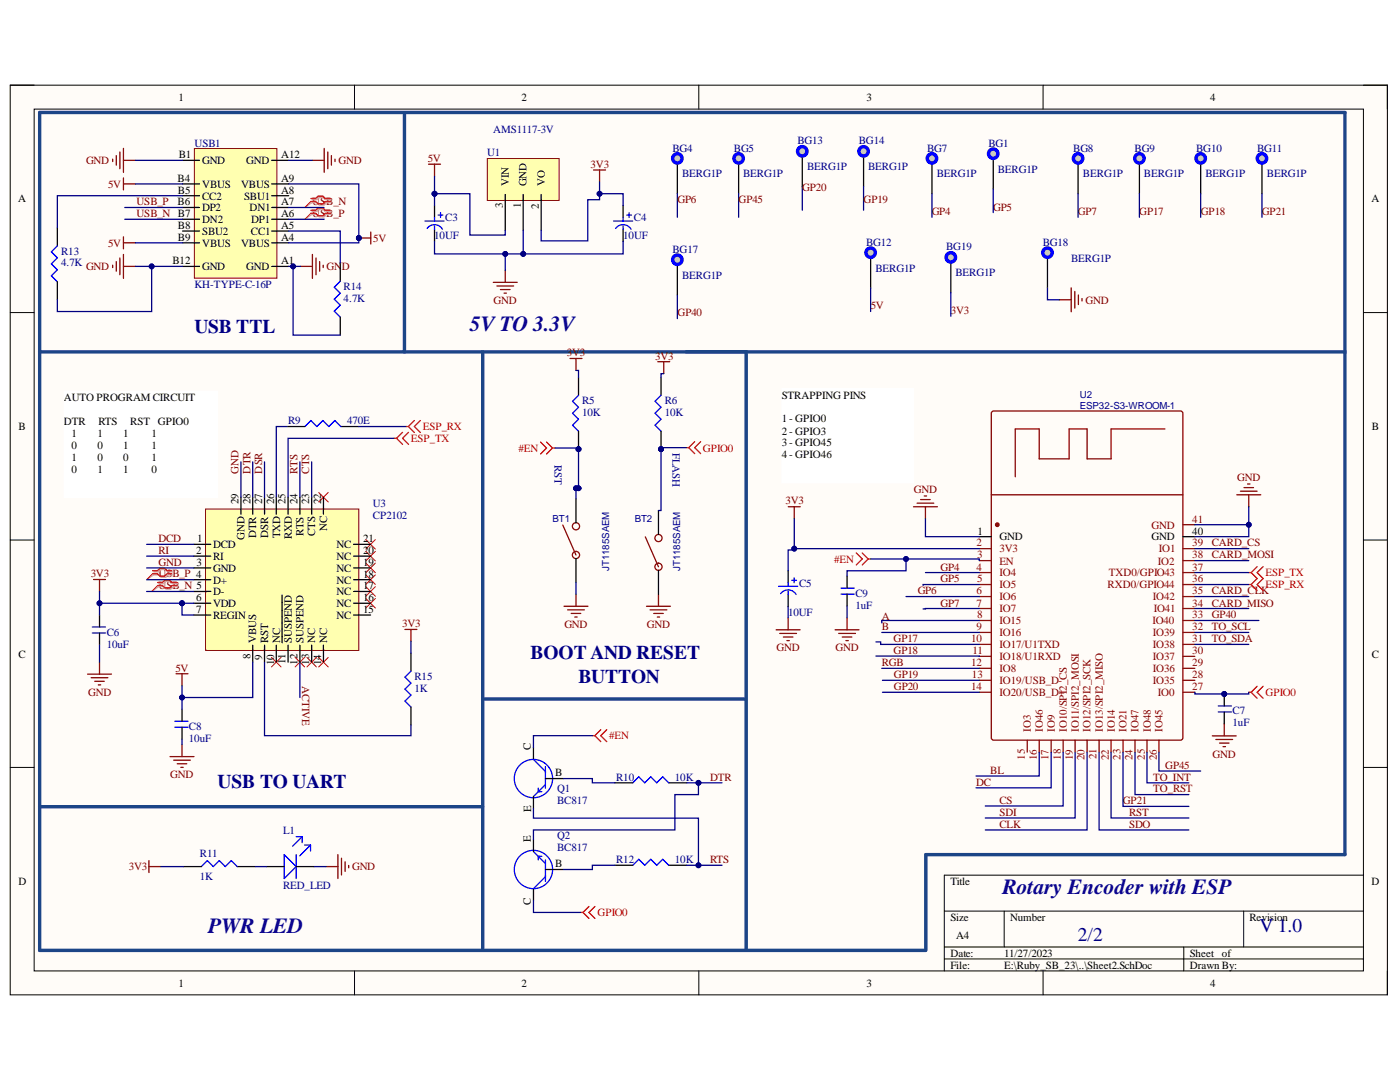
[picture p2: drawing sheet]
<svg xmlns="http://www.w3.org/2000/svg" width="279mm" height="216mm" viewBox="0 0 279 216" stroke-linecap="round" stroke-linejoin="round" font-family="sans-serif">
<defs><g id="words">
<g font-size="4.3" fill="#0c0087">
<text x="93.8" y="66">5V TO 3.3V</text>
<text x="200.1" y="178.3">RotaryEncoder with ESP</text>
<text x="41.5" y="186.1">PWR LED</text>
</g>
<g font-size="3.9" fill="#000080">
<text x="38.8" y="66.4">USB TTL</text>
<text x="105.9" y="131.5">BOOT AND RESET</text>
<text x="115.4" y="136.3">BUTTON</text>
<text x="43.4" y="157.2">USB TO UART</text>
<text x="251.4" y="185.9">V 1.0</text>
<text x="215.1" y="187.8">2/2</text>
</g>
<g font-size="2.2">
<text x="35.6" y="20.1">1</text>
<text x="104.1" y="20.1">2</text>
<text x="172.9" y="20.1">3</text>
<text x="241.5" y="20.1">4</text>
<text x="35.7" y="31.5">B1</text>
<text x="40.3" y="32.8">GND</text>
<text x="49.1" y="32.8">GND</text>
<text x="56.1" y="31.5">A12</text>
<text x="3.6" y="40.4">A</text>
<text x="35.4" y="36.3">B4</text>
<text x="35.4" y="41">B6</text>
<text x="35.5" y="38.6">B5</text>
<text x="40.3" y="37.4">VBUS</text>
<text x="40.3" y="39.8">CC2</text>
<text x="48.1" y="37.4">VBUS</text>
<text x="48.7" y="39.8">SBU1</text>
<text x="56.1" y="41">A7</text>
<text x="56.1" y="38.6">A8</text>
<text x="56.1" y="36.3">A9</text>
<text x="100.4" y="41.6" transform="rotate(-90 100.4 41.6)">3</text>
<text x="101.6" y="37.1" transform="rotate(-90 101.6 37.1)">VIN</text>
<text x="103.9" y="41.5" transform="rotate(-90 103.9 41.5)">1</text>
<text x="105.1" y="37.1" transform="rotate(-90 105.1 37.1)">GND</text>
<text x="107.6" y="41.7" transform="rotate(-90 107.6 41.7)">2</text>
<text x="108.7" y="37.1" transform="rotate(-90 108.7 37.1)">VO</text>
<text x="273.7" y="40.4">A</text>
<text x="35.5" y="45.6">B8</text>
<text x="40.3" y="42.2">DP2</text>
<text x="40.3" y="44.5">DN2</text>
<text x="40.3" y="46.8">SBU2</text>
<text x="49.8" y="42.2">DN1</text>
<text x="50.1" y="46.8">CC1</text>
<text x="50.1" y="44.5">DP1</text>
<text x="56.1" y="45.6">A5</text>
<text x="56.1" y="43.4">A6</text>
<text x="34.4" y="52.7">B12</text>
<text x="35.5" y="48">B9</text>
<text x="40.3" y="49.2">VBUS</text>
<text x="40.3" y="53.9">GND</text>
<text x="48.1" y="49.2">VBUS</text>
<text x="49.1" y="53.9">GND</text>
<text x="56.1" y="52.7">A1</text>
<text x="56.1" y="48">A4</text>
<text x="12.8" y="80">AUTO PROGRAM CIRCUIT</text>
<text x="156" y="79.5">STRAPPING PINS</text>
<text x="3.7" y="85.8">B</text>
<text x="12.8" y="84.8">DTR</text>
<text x="14.3" y="87.2">1</text>
<text x="14.3" y="89.6">0</text>
<text x="19.4" y="87.2">1</text>
<text x="19.4" y="89.6">0</text>
<text x="19.7" y="84.8">RTS</text>
<text x="24.6" y="87.2">1</text>
<text x="24.6" y="89.6">1</text>
<text x="26" y="84.8">RST GPIO0</text>
<text x="30.2" y="87.2">1</text>
<text x="30.2" y="89.6">1</text>
<text x="156" y="84.3">1 - GPIO0</text>
<text x="156" y="86.7">2 - GPIO3</text>
<text x="156" y="89.1">3 - GPIO45</text>
<text x="273.8" y="85.8">B</text>
<text x="14.3" y="92">1</text>
<text x="14.3" y="94.3">0</text>
<text x="19.4" y="92">0</text>
<text x="19.4" y="94.3">1</text>
<text x="24.6" y="92">0</text>
<text x="24.6" y="94.3">1</text>
<text x="30.2" y="92">1</text>
<text x="30.2" y="94.3">0</text>
<text x="156" y="91.4">4 - GPIO46</text>
<text x="47.6" y="100.7" transform="rotate(-90 47.6 100.7)">29</text>
<text x="50" y="100.7" transform="rotate(-90 50 100.7)">28</text>
<text x="52.3" y="100.7" transform="rotate(-90 52.3 100.7)">27</text>
<text x="54.7" y="100.7" transform="rotate(-90 54.7 100.7)">26</text>
<text x="57" y="100.7" transform="rotate(-90 57 100.7)">25</text>
<text x="59.4" y="100.7" transform="rotate(-90 59.4 100.7)">24</text>
<text x="61.7" y="100.7" transform="rotate(-90 61.7 100.7)">23</text>
<text x="64.1" y="100.7" transform="rotate(-90 64.1 100.7)">22</text>
<text x="48.8" y="107.7" transform="rotate(-90 48.8 107.7)">GND</text>
<text x="51.2" y="107.4" transform="rotate(-90 51.2 107.4)">DTR</text>
<text x="53.5" y="107.3" transform="rotate(-90 53.5 107.3)">DSR</text>
<text x="55.9" y="107.4" transform="rotate(-90 55.9 107.4)">TXD</text>
<text x="58.3" y="107.6" transform="rotate(-90 58.3 107.6)">RXD</text>
<text x="60.5" y="106.9" transform="rotate(-90 60.5 106.9)">RTS</text>
<text x="62.9" y="106.9" transform="rotate(-90 62.9 106.9)">CTS</text>
<text x="65.3" y="106" transform="rotate(-90 65.3 106)">NC</text>
<text x="195.1" y="106.7">1</text>
<text x="199.5" y="107.8">GND</text>
<text x="229.8" y="107.8">GND</text>
<text x="237.9" y="106.7">40</text>
<text x="39.1" y="110.5">2</text>
<text x="39.2" y="112.9">3</text>
<text x="39.3" y="108.2">1</text>
<text x="42.5" y="109.4">DCD</text>
<text x="42.5" y="111.7">RI</text>
<text x="67.1" y="111.7">NC</text>
<text x="67.1" y="109.4">NC</text>
<text x="72.5" y="112.9">19</text>
<text x="72.5" y="110.5">20</text>
<text x="72.5" y="108.2">21</text>
<text x="39.1" y="119.9">6</text>
<text x="42.5" y="114.1">GND</text>
<text x="42.5" y="116.5">D+</text>
<text x="42.5" y="118.8">D-</text>
<text x="67.1" y="118.8">NC</text>
<text x="67.1" y="116.5">NC</text>
<text x="67.1" y="114.1">NC</text>
<text x="72.5" y="119.9">16</text>
<text x="72.5" y="117.6">17</text>
<text x="72.5" y="115.3">18</text>
<text x="39.1" y="122.3">7</text>
<text x="42.5" y="121.1">VDD</text>
<text x="42.5" y="123.5">REGIN</text>
<text x="67.1" y="123.5">NC</text>
<text x="67.1" y="121.1">NC</text>
<text x="72.5" y="122.3">15</text>
<text x="3.7" y="131.2">C</text>
<text x="50" y="131.6" transform="rotate(-90 50 131.6)">8</text>
<text x="51.2" y="128.3" transform="rotate(-90 51.2 128.3)">VBUS</text>
<text x="52.3" y="131.7" transform="rotate(-90 52.3 131.7)">9</text>
<text x="53.5" y="128.3" transform="rotate(-90 53.5 128.3)">RST</text>
<text x="55.9" y="128.3" transform="rotate(-90 55.9 128.3)">NC</text>
<text x="58.3" y="128.3" transform="rotate(-90 58.3 128.3)">SUSPEND</text>
<text x="60.5" y="128.3" transform="rotate(-90 60.5 128.3)">SUSPEND</text>
<text x="62.9" y="128.3" transform="rotate(-90 62.9 128.3)">NC</text>
<text x="65.3" y="128.3" transform="rotate(-90 65.3 128.3)">NC</text>
<text x="273.8" y="131.2">C</text>
<text x="54.7" y="132.8" transform="rotate(-90 54.7 132.8)">10</text>
<text x="57" y="132.5" transform="rotate(-90 57 132.5)">11</text>
<text x="59.4" y="132.7" transform="rotate(-90 59.4 132.7)">12</text>
<text x="61.7" y="132.6" transform="rotate(-90 61.7 132.6)">13</text>
<text x="64.1" y="132.8" transform="rotate(-90 64.1 132.8)">14</text>
<text x="105.9" y="149.6" transform="rotate(-90 105.9 149.6)">C</text>
<text x="110.8" y="154.9">B</text>
<text x="106" y="162.1" transform="rotate(-90 106 162.1)">E</text>
<text x="105.9" y="168" transform="rotate(-90 105.9 168)">E</text>
<text x="110.8" y="173.1">B</text>
<text x="3.7" y="176.6">D</text>
<text x="189.7" y="176.6">Title</text>
<text x="273.7" y="176.6">D</text>
<text x="105.9" y="180.6" transform="rotate(-90 105.9 180.6)">C</text>
<text x="189.7" y="183.7">Size</text>
<text x="201.6" y="183.7">Number</text>
<text x="249.4" y="183.7">Revision</text>
<text x="189.7" y="190.9">Date:</text>
<text x="190.8" y="187.4">A4</text>
<text x="200.4" y="190.9">11/27/2023</text>
<text x="237.4" y="190.9">Sheet of</text>
<text x="35.6" y="196.9">1</text>
<text x="104.1" y="196.9">2</text>
<text x="172.9" y="196.9">3</text>
<text x="189.7" y="193.3">File:</text>
<text x="200.4" y="193.3">E:\Ruby_SB_23\..\Sheet2.SchDoc</text>
<text x="237.4" y="193.3">Drawn By:</text>
<text x="241.5" y="196.9">4</text>
</g>
<g font-size="2.2" fill="#000080">
<text x="38.8" y="29.2">USB1</text>
<text x="98.4" y="26.6">AMS1117-3V</text>
<text x="159.1" y="28.8">BG13</text>
<text x="171.4" y="28.8">BG14</text>
<text x="197.3" y="29.2">BG1</text>
<text x="97.2" y="31.2">U1</text>
<text x="134.2" y="30.3">BG4</text>
<text x="136.1" y="35.4">BERG1P</text>
<text x="146.5" y="30.3">BG5</text>
<text x="148.3" y="35.4">BERG1P</text>
<text x="161.1" y="34">BERG1P</text>
<text x="173.3" y="34">BERG1P</text>
<text x="185" y="30.3">BG7</text>
<text x="187" y="35.4">BERG1P</text>
<text x="199.1" y="34.5">BERG1P</text>
<text x="214.2" y="30.3">BG8</text>
<text x="216.1" y="35.4">BERG1P</text>
<text x="226.4" y="30.3">BG9</text>
<text x="228.3" y="35.4">BERG1P</text>
<text x="238.7" y="30.3">BG10</text>
<text x="240.6" y="35.4">BERG1P</text>
<text x="250.9" y="30.3">BG11</text>
<text x="252.8" y="35.4">BERG1P</text>
<text x="86.7" y="47.8">10UF</text>
<text x="88.9" y="44.1">C3</text>
<text x="124.4" y="47.8">10UF</text>
<text x="126.5" y="44.1">C4</text>
<text x="12.2" y="50.8">R13</text>
<text x="12.2" y="53.2">4.7K</text>
<text x="134.2" y="50.5">BG17</text>
<text x="172.8" y="49">BG12</text>
<text x="188.8" y="50">BG19</text>
<text x="208.1" y="49">BG18</text>
<text x="213.8" y="52.3">BERG1P</text>
<text x="38.8" y="57.5">KH-TYPE-C-16P</text>
<text x="68.6" y="57.8">R14</text>
<text x="136.1" y="55.6">BERG1P</text>
<text x="174.7" y="54.2">BERG1P</text>
<text x="190.7" y="55.1">BERG1P</text>
<text x="68.6" y="60.3">4.7K</text>
<text x="116.2" y="80.6">R5</text>
<text x="116.2" y="83">10K</text>
<text x="132.7" y="80.6">R6</text>
<text x="132.7" y="83">10K</text>
<text x="57.5" y="84.7">R9</text>
<text x="69.3" y="84.7">470E</text>
<text x="110.7" y="92.7" transform="rotate(90 110.7 92.7)">RST</text>
<text x="134.2" y="90.3" transform="rotate(90 134.2 90.3)">FLASH</text>
<text x="74.4" y="101.2">U3</text>
<text x="74.4" y="103.5">CP2102</text>
<text x="159.5" y="117">C5</text>
<text x="170.7" y="119.1">C9</text>
<text x="157.3" y="122.9">10UF</text>
<text x="170.7" y="121.4">1uF</text>
<text x="21.3" y="126.9">C6</text>
<text x="21.3" y="129.2">10uF</text>
<text x="82.7" y="135.6">R15</text>
<text x="82.7" y="138">1K</text>
<text x="246" y="142.6">C7</text>
<text x="37.7" y="145.6">C8</text>
<text x="37.7" y="148.1">10uF</text>
<text x="246" y="144.9">1uF</text>
<text x="122.9" y="155.8">R10</text>
<text x="134.7" y="155.8">10K</text>
<text x="111.2" y="158.1">Q1</text>
<text x="111.2" y="160.5">BC817</text>
<text x="56.5" y="166.3">L1</text>
<text x="111.2" y="167.5">Q2</text>
<text x="39.9" y="171">R11</text>
<text x="111.2" y="169.9">BC817</text>
<text x="122.9" y="172.2">R12</text>
<text x="134.7" y="172.2">10K</text>
<text x="39.9" y="175.6">1K</text>
<text x="56.5" y="177.5">RED_LED</text>
</g>
<g font-size="2.2" fill="#800000">
<text x="17.2" y="32.8">GND</text>
<text x="67.6" y="32.8">GND</text>
<text x="85.4" y="32.3">5V</text>
<text x="117.9" y="33.5">3V3</text>
<text x="21.6" y="37.4">5V</text>
<text x="27.2" y="40.9">USB_P</text>
<text x="62.3" y="41">USB_N</text>
<text x="135.2" y="40.6">GP6</text>
<text x="147.4" y="40.6">GP45</text>
<text x="160.1" y="38.2">GP20</text>
<text x="172.3" y="40.6">GP19</text>
<text x="27.2" y="43.4">USB_N B7</text>
<text x="62.3" y="43.4">USB_P</text>
<text x="185.9" y="42.9">GP4</text>
<text x="198.2" y="42">GP5</text>
<text x="215.1" y="42.9">GP7</text>
<text x="227.4" y="42.9">GP17</text>
<text x="239.6" y="42.9">GP18</text>
<text x="251.8" y="42.9">GP21</text>
<text x="17.2" y="53.9">GND</text>
<text x="21.6" y="49.2">5V</text>
<text x="65.2" y="53.9">GN</text>
<text x="68.2" y="53.9">D</text>
<text x="74.5" y="48.3">5V</text>
<text x="98.5" y="60.7">GND</text>
<text x="135.2" y="63.1">GP40</text>
<text x="173.8" y="61.7">5V</text>
<text x="189.7" y="62.7">3V3</text>
<text x="216.6" y="60.6">GND</text>
<text x="113.1" y="71.1">3V3</text>
<text x="130.7" y="71.8">3V3</text>
<text x="47.6" y="94.5" transform="rotate(-90 47.6 94.5)">GND</text>
<text x="50" y="94.5" transform="rotate(-90 50 94.5)">DTR</text>
<text x="52.3" y="94.5" transform="rotate(-90 52.3 94.5)">DSR</text>
<text x="59.4" y="94.5" transform="rotate(-90 59.4 94.5)">RTS</text>
<text x="61.7" y="94.5" transform="rotate(-90 61.7 94.5)">CTS</text>
<text x="246.9" y="95.9">GND</text>
<text x="156.8" y="100.7">3V3</text>
<text x="182.4" y="98.3">GND</text>
<text x="31.6" y="108.2">DCD</text>
<text x="31.6" y="110.5">RI</text>
<text x="31.6" y="112.9">GND</text>
<text x="187.7" y="113.8">GP4</text>
<text x="241.8" y="109">CARD_CS</text>
<text x="241.8" y="111.4">CARD_MOSI</text>
<text x="18.1" y="115.2">3V3</text>
<text x="31.6" y="117.6">USB_N 5</text>
<text x="31.6" y="115.2">USB_P 4</text>
<text x="183.1" y="118.6">GP6</text>
<text x="187.7" y="116.2">GP5</text>
<text x="241.8" y="118.6">CARD_CLK</text>
<text x="80.2" y="125.2">3V3</text>
<text x="112.6" y="125.3">GND</text>
<text x="129.1" y="125.3">GND</text>
<text x="176" y="123.8">A</text>
<text x="176" y="125.8">B</text>
<text x="187.7" y="121">GP7</text>
<text x="241.8" y="121">CARD_MISO</text>
<text x="241.8" y="125.8">TO_SCL</text>
<text x="241.8" y="123.4">GP40</text>
<text x="155" y="130">GND</text>
<text x="166.7" y="130">GND</text>
<text x="178.3" y="128.1">GP17</text>
<text x="178.3" y="130.5">GP18</text>
<text x="241.8" y="128.1">TO_SDA</text>
<text x="35" y="134">5V</text>
<text x="60.3" y="136.8" transform="rotate(90 60.3 136.8)">ACTIVE</text>
<text x="176" y="132.9">RGB</text>
<text x="178.4" y="135.3">GP19</text>
<text x="178.4" y="137.7">GP20</text>
<text x="17.6" y="138.9">GND</text>
<text x="34" y="155.3">GND</text>
<text x="141.7" y="155.8">DTR</text>
<text x="197.6" y="154.4">BL</text>
<text x="230.2" y="155.8">TO_INT</text>
<text x="232.5" y="153.4">GP45</text>
<text x="242" y="151.2">GND</text>
<text x="194.8" y="156.8">DC</text>
<text x="199.5" y="160.4">CS</text>
<text x="224.1" y="160.5">GP21</text>
<text x="230.2" y="158.1">TO_RST</text>
<text x="199.5" y="162.8">SDI</text>
<text x="199.5" y="165.1">CLK</text>
<text x="225.3" y="165.1">SDO</text>
<text x="225.3" y="162.8">RST</text>
<text x="25.7" y="173.7">3V3</text>
<text x="70.3" y="173.7">GND</text>
<text x="141.7" y="172.2">RTS</text>
</g>
<g font-size="2.2" fill="#f00">
<text x="82" y="88.2">ESP_TX</text>
<text x="84.4" y="85.9">ESP_RX</text>
<text x="103.5" y="90.2">#EN</text>
<text x="140.3" y="90.1">GPIO0</text>
<text x="166.5" y="112.3">#EN</text>
<text x="252.6" y="115">ESP_TX</text>
<text x="252.6" y="117.4">ESP_RX</text>
<text x="252.6" y="138.9">GPIO0</text>
<text x="121.6" y="147.6">#EN</text>
<text x="119.2" y="182.8">GPIO0</text>
</g>
<g font-size="2.2" fill="#800">
<text x="229.8" y="105.5">GND</text>
<text x="237.9" y="104.3">41</text>
<text x="194.9" y="109">2</text>
<text x="194.9" y="113.8">4</text>
<text x="195" y="111.4">3</text>
<text x="199.5" y="110.2">3V3</text>
<text x="199.5" y="112.7">EN</text>
<text x="231.1" y="112.7">IO2</text>
<text x="231.3" y="110.2">IO1</text>
<text x="237.9" y="113.8">37</text>
<text x="237.9" y="111.4">38</text>
<text x="237.9" y="109">39</text>
<text x="194.9" y="118.6">6</text>
<text x="195" y="116.2">5</text>
<text x="199.5" y="115">IO4</text>
<text x="199.5" y="117.4">IO5</text>
<text x="199.5" y="119.8">IO6</text>
<text x="221" y="117.4">RXD0/GPIO44</text>
<text x="221.3" y="115">TXD0/GPIO43</text>
<text x="230.1" y="119.8">IO42</text>
<text x="237.9" y="118.6">35</text>
<text x="237.9" y="116.2">36</text>
<text x="194.9" y="121">7</text>
<text x="194.9" y="125.8">9</text>
<text x="195" y="123.4">8</text>
<text x="199.5" y="122.2">IO7</text>
<text x="199.5" y="124.6">IO15</text>
<text x="230" y="124.6">IO40</text>
<text x="230.2" y="122.2">IO41</text>
<text x="237.9" y="125.8">32</text>
<text x="237.9" y="123.4">33</text>
<text x="237.9" y="121">34</text>
<text x="193.8" y="128.1">10</text>
<text x="194.1" y="130.6">11</text>
<text x="199.5" y="126.9">IO16</text>
<text x="199.5" y="129.3">IO17/U1TXD</text>
<text x="199.5" y="131.8">IO18/U1RXD</text>
<text x="230.1" y="131.8">IO37</text>
<text x="230.1" y="129.3">IO38</text>
<text x="230.1" y="126.9">IO39</text>
<text x="237.9" y="130.6">30</text>
<text x="237.9" y="128.1">31</text>
<text x="193.8" y="132.9">12</text>
<text x="193.8" y="137.7">14</text>
<text x="194" y="135.3">13</text>
<text x="199.5" y="134.1">IO8</text>
<text x="199.5" y="136.5">IO19/USB_D-</text>
<text x="230.1" y="136.5">IO35</text>
<text x="230.1" y="134.1">IO36</text>
<text x="237.9" y="137.7">27</text>
<text x="237.9" y="135.3">28</text>
<text x="237.9" y="132.9">29</text>
<text x="199.5" y="138.9">IO20/USB_D+</text>
<text x="231.1" y="138.9">IO0</text>
<text x="205.7" y="146" transform="rotate(-90 205.7 146)">IO3</text>
<text x="208.1" y="146" transform="rotate(-90 208.1 146)">IO46</text>
<text x="210.5" y="146" transform="rotate(-90 210.5 146)">IO9</text>
<text x="212.9" y="146" transform="rotate(-90 212.9 146)">IO10/SPI2_CS</text>
<text x="215.3" y="146" transform="rotate(-90 215.3 146)">IO11/SPI2_MOSI</text>
<text x="217.6" y="146" transform="rotate(-90 217.6 146)">IO12/SPI2_SCK</text>
<text x="220.1" y="146" transform="rotate(-90 220.1 146)">IO13/SPI2_MISO</text>
<text x="222.5" y="146" transform="rotate(-90 222.5 146)">IO14</text>
<text x="224.8" y="146" transform="rotate(-90 224.8 146)">IO21</text>
<text x="227.2" y="146" transform="rotate(-90 227.2 146)">IO47</text>
<text x="229.7" y="146" transform="rotate(-90 229.7 146)">IO48</text>
<text x="232" y="146" transform="rotate(-90 232 146)">IO45</text>
<text x="204.5" y="151.6" transform="rotate(-90 204.5 151.6)">15</text>
<text x="206.9" y="151.7" transform="rotate(-90 206.9 151.7)">16</text>
<text x="209.3" y="151.7" transform="rotate(-90 209.3 151.7)">17</text>
<text x="211.7" y="151.6" transform="rotate(-90 211.7 151.6)">18</text>
<text x="214.1" y="151.7" transform="rotate(-90 214.1 151.7)">19</text>
<text x="216.5" y="151.7" transform="rotate(-90 216.5 151.7)">20</text>
<text x="218.8" y="151.5" transform="rotate(-90 218.8 151.5)">21</text>
<text x="221.3" y="151.7" transform="rotate(-90 221.3 151.7)">22</text>
<text x="223.7" y="151.6" transform="rotate(-90 223.7 151.6)">23</text>
<text x="226" y="151.7" transform="rotate(-90 226 151.7)">24</text>
<text x="228.5" y="151.6" transform="rotate(-90 228.5 151.6)">25</text>
<text x="230.8" y="151.7" transform="rotate(-90 230.8 151.7)">26</text>
</g>
<g font-size="1.9" fill="#000080">
<text x="215.5" y="79.4">U2</text>
<text x="215.5" y="81.6">ESP32-S3-WROOM-1</text>
<text x="110.3" y="104.1">BT1</text>
<text x="126.7" y="104.1">BT2</text>
<text x="121.6" y="113.9" transform="rotate(-90 121.6 113.9)">JT1185SAEM</text>
<text x="135.7" y="113.9" transform="rotate(-90 135.7 113.9)">JT1185SAEM</text>
</g>
</g></defs>
<path d="M2 17h274.9v181.5h-274.9z" fill-rule="evenodd" fill="#fffcf8"/>
<path d="M2 17h274.9v181.5h-274.9z" fill="none" stroke="#000" stroke-width=".2"/>
<path d="M6.8 21.8h265.3v171.9h-265.3z" fill-rule="evenodd" fill="#fffcf8"/>
<g fill="none" stroke="#000" stroke-width=".2">
<path d="M2 17h4.8M70.7 17v4.8M139.5 17v4.8M208.2 17v4.8M272.1 17h4.8v4.8M6.8 21.8h265.3v171.9h-265.3zM2 62.4h4.8M272.1 62.4h4.8M2 107.8h4.8M272.1 107.8h4.8M2 153.1h4.8M272.1 153.1h4.8"/>
<path d="M272.1 174.6h-83.6v19.1M70.8 193.7v4.8M139.5 193.7v4.8M188.5 181.8h83.6M188.5 189h83.6M188.5 191.4h83.6M200.4 181.8v7.2M208.2 193.7v4.8M236.3 189v4.7M248.2 181.8v7.2M276.9 193.7v4.8"/>
</g>
<g fill="none" stroke="#800000" stroke-width=".25">
<path d="M22.5 31.8v.4M23.2 31v2M23.9 30.3v3.4M24.6 32h2.4M24.6 29.6v4.8M24.6 35.5v2.4M24.6 36.7h2.4M62.3 32h2.4M64.7 29.6v4.8M65.4 30.3v3.4M66.1 31v2M66.9 31.8v.4"/>
<path d="M22.5 52.9v.5M23.2 52.2v1.9M23.9 51.5v3.3M24.6 53.2h2.4M24.6 47.3v2.4M24.6 50.8v4.7M24.6 48.5h2.4M60 53.2h2.3M62.3 50.8v4.7M63.1 51.5v3.3M63.8 52.2v1.9M64.5 52.9v.5"/>
</g>
<path d="M38.8 29.6h16.5v25.9h-16.5z" fill-rule="evenodd" fill="#ffffb0"/>
<path d="M38.8 29.6h16.5v25.9h-16.5z" fill="none" stroke="#800000" stroke-width=".2"/>
<g fill="none" stroke="#000" stroke-width=".25">
<path d="M36.4 32h3.4M36.4 36.7h3.4M36.4 39.1h3.4M54.2 32h3.4M54.2 36.7h3.4M54.2 39.1h3.4M36.4 41.4h3.4M36.4 43.8h3.4M36.4 46.1h3.4M36.4 48.5h3.4M36.4 53.2h3.4M54.2 41.4h3.4"/>
<path d="M54.2 43.8h3.4M54.2 46.1h3.4M54.2 48.5h3.4M54.2 53.2h3.4"/>
</g>
<path d="M12.8 78.1h30.6v21.1h-30.6z" fill-rule="evenodd" fill="#fff"/>
<path d="M12.8 78.1h30.6v21.1h-30.6z" fill="none" stroke="#fff" stroke-width=".2"/>
<path d="M60.9 85.1l1.1-1.2 1.2 1.2 1.2-1.2 1.2 1.2 1.2-1.2 1.2 1.2M18.4 125.1h2.7M18.4 126.3h2.7M34.9 143.9h2.6M34.9 145.1h2.6" fill="none" stroke="#00f" stroke-width=".25"/>
<path d="M57.3 85.1h3.6M68 85.1h3.6M19.9 122.7v2.4M19.9 126.3v2.4M36.3 141.5v2.4M36.3 145.1v2.4" fill="none" stroke="#000" stroke-width=".25"/>
<g fill="none" stroke="#f00" stroke-width=".2">
<path d="M63.6 98.3l1.9 1.9M65.5 98.3l-1.9 1.9M73 107.7l1.9 1.9M73 110l1.9 1.9M73 112.4l1.9 1.9M73 114.7l1.9 1.9M73 117.1l1.9 1.9M73 119.4l1.9 1.9M74.9 107.7l-1.9 1.9M74.9 110l-1.9 1.9M74.9 112.4l-1.9 1.9M74.9 114.7l-1.9 1.9"/>
<path d="M74.9 117.1l-1.9 1.9M74.9 119.4l-1.9 1.9M54.2 131.2l1.9 1.9M56.1 131.2l-1.9 1.9M58.9 131.2l1.9 1.9M60.8 131.2l-1.9 1.9M61.2 131.2l2 1.9M63.2 131.2l-2 1.9M63.6 131.2l1.9 1.9M65.5 131.2l-1.9 1.9"/>
</g>
<g fill="none" stroke="#800000" stroke-width=".25">
<path d="M18.7 115.6h2.4M19.9 115.6v2.4M17.5 134.5h4.7M18.2 135.2h3.3M18.9 135.9h1.9M19.6 136.7h.5M19.9 132.1v2.4M35.1 134.4h2.4M36.3 134.4v2.4M33.9 151h4.8M34.7 151.7h3.3M35.4 152.4h1.9"/>
<path d="M36.1 153.1h.5M36.3 148.6v2.4"/>
</g>
<path d="M41 101.6h30.6v28.2h-30.6z" fill-rule="evenodd" fill="#ffffb0"/>
<path d="M41 101.6h30.6v28.2h-30.6z" fill="none" stroke="#800000" stroke-width=".2"/>
<g fill="none" stroke="#000" stroke-width=".25">
<path d="M48.1 99.2v3.4M50.4 99.2v3.4M52.8 99.2v3.4M55.1 99.2v3.4M57.5 99.2v3.4M59.8 99.2v3.4M62.2 99.2v3.4M64.6 99.2v3.4M38.7 108.6h3.4M38.7 111h3.4M38.7 113.3h3.4M38.7 115.7h3.4"/>
<path d="M38.7 118h3.4M56.3 118.8v9.5M70.6 108.6h3.4M70.6 111h3.4M70.6 113.3h3.4M70.6 115.7h3.4M70.6 118h3.4M38.7 120.4h3.4M38.7 122.7h3.4M50.4 128.7v3.4M52.8 128.7v3.4M55.1 128.7v3.4"/>
<path d="M57.5 128.7v3.4M59.8 128.7v3.4M62.2 128.7v3.4M64.6 128.7v3.4M70.6 120.4h3.4M70.6 122.7h3.4M36.6 172.9h3.6M47.3 172.9h3.6M53.1 172.9h3.6M59.1 172.9h3.6"/>
</g>
<path d="M78.7 87.5h.4M79.1 87.5l1.2 1.2M80.3 86.3l-1.2 1.2M81 85.1h.5M81.5 85.1l1.2 1.2M81.5 86.3l-1.2 1.2 1.2 1.2M82.7 83.9l-1.2 1.2M83.9 83.9l-1.2 1.2 1.2 1.2" fill="none" stroke="#f00" stroke-width=".25"/>
<path d="M80.7 22.8v47.4M7.9 70.2h260.5M96.3 70.2v119.4M148.9 70.2v119.4M7.9 161h88.4M184.8 189.5v-19h83.6v-148.1h-260.5v167.2h176.9" fill="none" stroke="#1c4587" stroke-width=".68"/>
<path d="M40.2 172.9l1.2-1.2 1.2 1.2 1.2-1.2 1.2 1.2 1.1-1.2 1.2 1.2M56.7 170.5l2.4 2.4-2.4 2.4zM59.1 170.5v4.8M59.1 166.9h1.2M60.3 166.9l-1.9 2M60.3 166.9v1.2M60.8 168.6h1.2M62 168.6l-2.2 2.2M62 168.6v1.2" fill="none" stroke="#00f" stroke-width=".25"/>
<path d="M113.8 71.5h2.3M114.9 71.5v2.4M29.7 172.9h2.4M29.7 171.7v2.4M65 172.9h2.4M67.4 170.5v4.8M68.2 171.2v3.4M68.9 172v1.9M69.6 172.7v.5" fill="none" stroke="#800000" stroke-width=".25"/>
<circle cx="115.5" cy="89.6" r=".48" fill="#000080"/>
<circle cx="115.5" cy="89.6" r=".48" fill="none" stroke="#000080" stroke-width=".2"/>
<path d="M115.5 81.3l-1.2 1.2 1.2 1.2-1.2 1.1 1.2 1.2" fill="none" stroke="#00f" stroke-width=".25"/>
<path d="M115.5 75.3v3.6M115.5 86v3.6" fill="none" stroke="#000" stroke-width=".25"/>
<circle cx="115.5" cy="89.6" r=".48" fill="#000080"/>
<circle cx="115.5" cy="89.6" r=".48" fill="none" stroke="#000080" stroke-width=".2"/>
<path d="M115.5 78.9l-1.2 1.2 1.2 1.2" fill="none" stroke="#00f" stroke-width=".25"/>
<path d="M107.9 88.2l1.2 1.2-1.2 1.2M109.1 88.2l1.2 1.2M110.3 89.4l-1.2 1.2M110.3 89.4h.5M137 89.3h.4M137.4 89.3l1.2 1.2M138.6 88.1l-1.2 1.2M139.8 88.1l-1.2 1.2 1.2 1.2" fill="none" stroke="#f00" stroke-width=".25"/>
<path d="M131.3 72.2h2.4M132.5 72.2v2.4" fill="none" stroke="#800000" stroke-width=".25"/>
<circle cx="131.9" cy="89.6" r=".48" fill="#000080"/>
<circle cx="131.9" cy="89.6" r=".48" fill="none" stroke="#000080" stroke-width=".2"/>
<path d="M131.9 81.3l-1.2 1.2 1.2 1.2-1.2 1.1 1.2 1.2" fill="none" stroke="#00f" stroke-width=".25"/>
<path d="M131.9 75.3v3.6M131.9 86v3.6" fill="none" stroke="#000" stroke-width=".25"/>
<circle cx="131.9" cy="89.6" r=".48" fill="#000080"/>
<circle cx="131.9" cy="89.6" r=".48" fill="none" stroke="#000080" stroke-width=".2"/>
<g fill="none" stroke="#00f" stroke-width=".25">
<path d="M131.9 78.9l-1.2 1.2 1.2 1.2M106.5 151.5l2.4 2.4M107.4 157.3v.7h.7M108.9 156.5l-2.4 2.4M108.9 153v4.3M126.3 156.2l1.2-1.2 1.2 1.2 1.2-1.2 1.2 1.2 1.2-1.2 1.2 1.2M106.5 169.9l2.4 2.4M108.1 170.9h-.7v.7M108.9 171.6v4.3M108.9 174.9l-2.4 2.4M126.3 172.7l1.2-1.2 1.2 1.2 1.2-1.2 1.2 1.2 1.2-1.2 1.2 1.2"/>
<circle cx="106.5" cy="155.4" r="3.8"/>
<circle cx="106.5" cy="173.5" r="3.8"/>
</g>
<path d="M71.6 47.5h2.4M74 46.3v2.4M114.9 118.6v2.4M131.4 118.6v2.4M112.6 121h4.7M113.3 121.7h3.3M114 122.4h1.9M114.7 123.1h.5M129 121h4.8M129.7 121.7h3.4M130.5 122.4h1.9M131.2 123.1h.5" fill="none" stroke="#800000" stroke-width=".25"/>
<path d="M106.5 149.1v2.4M106.5 158.9v2.4M108.9 155.4h3.5M122.7 156.2h3.6M133.5 156.2h3.5M106.5 167.5v2.4M106.5 177.3v2.4M108.9 173.5h3.5M122.7 172.7h3.6M133.5 172.7h3.5" fill="none" stroke="#000" stroke-width=".25"/>
<path d="M118.2 146.8h.5M118.7 146.8l1.2 1.2M119.9 145.6l-1.2 1.2M121.1 145.6l-1.2 1.2 1.2 1.2M115.9 182.1h.4M116.3 182.1l1.2 1.2M117.5 180.9l-1.2 1.2M118.7 180.9l-1.2 1.2 1.2 1.2" fill="none" stroke="#f00" stroke-width=".25"/>
<path d="M96.3 139.5h52.6" fill="none" stroke="#1c4587" stroke-width=".68"/>
<circle cx="71.6" cy="47.5" r=".48" fill="#000080"/>
<circle cx="71.6" cy="47.5" r=".48" fill="none" stroke="#000080" stroke-width=".2"/>
<path d="M85.5 32.8h2.4M86.7 32.8v2.3M118.5 33.9h2.3M119.7 33.9v2.4M98.4 56.3h4.8M99.2 57.1h3.3M99.9 57.8h1.9M100.6 58.5h.5M100.8 54v2.3" fill="none" stroke="#800000" stroke-width=".25"/>
<path d="M97.3 31.6h14.3v8.4h-14.3z" fill-rule="evenodd" fill="#ffffb0"/>
<path d="M97.3 31.6h14.3v8.4h-14.3z" fill="none" stroke="#800000" stroke-width=".2"/>
<path d="M100.8 38.8v7.2M104.4 38.8v7.2M108 38.8v7.2M86.7 41v2.4M86.7 45.8v2.4M124.4 41v2.4M124.4 45.8v2.4" fill="none" stroke="#000" stroke-width=".25"/>
<path d="M84.8 44.1h3.8M85.2 45.6a1.83 1.83 0 0 1 3.1 .1M86.7 43.4v.7M86.7 45.1v.7M87.4 42.9h1M87.9 42.4v1M122.4 44.1h3.9M122.9 45.6a1.83 1.83 0 0 1 3 .1M124.4 43.4v.7M124.4 45.1v.7M125.1 42.9h.9M125.6 42.4v1" fill="none" stroke="#00f" stroke-width=".25"/>
<g fill="none" stroke="#800000" stroke-width=".25">
<path d="M183.7 99.7h1.9M184.4 99h.5M246.8 98.7h4.8M247.5 98h3.4M248.3 97.3h1.9M249 96.6h.5M249.2 98.7v2.4M157.3 101.1h2.4M158.5 101.1v2.4M182.3 101.1h4.8M183 100.4h3.4M184.7 101.1v2.4"/>
<path d="M154.9 125.7h4.8M155.6 126.4h3.4M156.3 127.1h1.9M157 127.8h.5M157.3 123.3v2.4"/>
</g>
<path d="M197.9 82.2l.4-.2h37.3l.4 .2 .1 65-.3 .4-37.5 .1-.4-.2z" fill="none" stroke="#800" stroke-width=".25"/>
<circle cx="199" cy="104.7" r=".36" fill="#800"/>
<g fill="none" stroke="#800" stroke-width=".25">
<path d="M197.8 98.7h38.3M232.5 85.6h-10.8v6h-4.7v-6h-3.6v6h-6v-6h-4.8v9.5M195.4 109.5h2.4M195.4 111.9h2.4M195.4 114.2h2.4M195.4 116.6h2.4M195.4 119h2.4M236.1 109.5h2.4M236.1 111.9h2.4M236.1 114.2h2.4M236.1 116.6h2.4M236.1 119h2.4"/>
<path d="M236.1 104.7h2.4M195.4 121.4h2.4M195.4 123.8h2.4M195.4 126.2h2.4M195.4 128.6h2.4M195.4 131h2.4M195.4 133.4h2.4M195.4 135.7h2.4M195.4 138.1h2.4M236.1 121.4h2.4M236.1 123.8h2.4M236.1 126.2h2.4"/>
<path d="M236.1 128.6h2.4M236.1 131h2.4M236.1 133.4h2.4M236.1 135.7h2.4M236.1 138.1h2.4M205 147.7v2.4M207.4 147.7v2.4M209.8 147.7v2.4M212.2 147.7v2.4M214.6 147.7v2.4M217 147.7v2.4M219.3 147.7v2.4"/>
<path d="M221.7 147.7v2.4M224.1 147.7v2.4M226.5 147.7v2.4M228.9 147.7v2.4M231.3 147.7v2.4"/>
<circle cx="199" cy="104.7" r=".36"/>
</g>
<path d="M195.4 107.1h2.4M236.1 107.1h2.4" fill="none" stroke="#000" stroke-width=".25"/>
<path d="M170.9 110.3l1.2 1.2-1.2 1.2M172.1 110.3l1.2 1.2M173.3 111.5l-1.2 1.2M173.3 111.5h.5" fill="none" stroke="#f00" stroke-width=".25"/>
<path d="M156 77.6h26.3v18.7h-26.3z" fill-rule="evenodd" fill="#fff"/>
<path d="M156 77.6h26.3v18.7h-26.3z" fill="none" stroke="#fff" stroke-width=".2"/>
<circle cx="244.3" cy="138.5" r=".48" fill="#000080"/>
<circle cx="244.3" cy="138.5" r=".48" fill="none" stroke="#000080" stroke-width=".2"/>
<path d="M243.1 142.1h2.7M243.1 140.9h2.7" fill="none" stroke="#00f" stroke-width=".25"/>
<path d="M244.3 138.5v2.4M244.3 142.1v2.3" fill="none" stroke="#000" stroke-width=".25"/>
<circle cx="244.3" cy="138.5" r=".48" fill="#000080"/>
<circle cx="244.3" cy="138.5" r=".48" fill="none" stroke="#000080" stroke-width=".2"/>
<path d="M241.9 146.8h4.8M242.7 147.6h3.3M243.4 148.3h1.9M244.1 149h.5M244.3 144.4v2.4" fill="none" stroke="#800000" stroke-width=".25"/>
<path d="M135.2 31.5v7.2M157.3 113.9v2.4M157.3 118.7v2.3" fill="none" stroke="#000" stroke-width=".25"/>
<path d="M155.4 117h3.8M155.8 118.5a1.83 1.83 0 0 1 3.1 .1M157.3 116.3v.7M157.3 117.9v.8M158 115.8h1M158.5 115.3v1" fill="none" stroke="#00f" stroke-width=".25"/>
<path d="M249.2 114.2h.5M249.2 116.6h.5M249.7 114.2l1.2 1.2-1.2 1.2M249.7 116.6l1.2 1.2M250.9 113.1l-1.2 1.1M252.1 113.1l-1.2 1.1 1.2 1.2-1.2 1.2 1.2 1.2M249.2 138.1h.5M249.7 138.1l1.2 1.2M250.9 136.9l-1.2 1.2M252.1 136.9l-1.2 1.2 1.2 1.2" fill="none" stroke="#f00" stroke-width=".25"/>
<circle cx="135.2" cy="31.6" r=".94" fill="#c0c0c0"/>
<circle cx="135.2" cy="31.6" r=".94" fill="none" stroke="#00f" stroke-width=".68"/>
<path d="M147.4 31.5v7.2" fill="none" stroke="#000" stroke-width=".25"/>
<circle cx="147.4" cy="31.6" r=".94" fill="#c0c0c0"/>
<circle cx="147.4" cy="31.6" r=".94" fill="none" stroke="#00f" stroke-width=".68"/>
<path d="M186 31.5v7.2" fill="none" stroke="#000" stroke-width=".25"/>
<circle cx="186" cy="31.6" r=".94" fill="#c0c0c0"/>
<circle cx="186" cy="31.6" r=".94" fill="none" stroke="#00f" stroke-width=".68"/>
<path d="M198.2 30.5v7.2" fill="none" stroke="#000" stroke-width=".25"/>
<circle cx="198.2" cy="30.7" r=".94" fill="#c0c0c0"/>
<circle cx="198.2" cy="30.7" r=".94" fill="none" stroke="#00f" stroke-width=".68"/>
<path d="M135.2 51.7v7.2" fill="none" stroke="#000" stroke-width=".25"/>
<circle cx="135.2" cy="51.8" r=".94" fill="#c0c0c0"/>
<circle cx="135.2" cy="51.8" r=".94" fill="none" stroke="#00f" stroke-width=".68"/>
<path d="M215.2 31.5v7.2" fill="none" stroke="#000" stroke-width=".25"/>
<circle cx="215.2" cy="31.6" r=".94" fill="#c0c0c0"/>
<circle cx="215.2" cy="31.6" r=".94" fill="none" stroke="#00f" stroke-width=".68"/>
<path d="M227.4 31.5v7.2" fill="none" stroke="#000" stroke-width=".25"/>
<circle cx="227.4" cy="31.6" r=".94" fill="#c0c0c0"/>
<circle cx="227.4" cy="31.6" r=".94" fill="none" stroke="#00f" stroke-width=".68"/>
<path d="M239.6 31.5v7.2" fill="none" stroke="#000" stroke-width=".25"/>
<circle cx="239.6" cy="31.6" r=".94" fill="#c0c0c0"/>
<circle cx="239.6" cy="31.6" r=".94" fill="none" stroke="#00f" stroke-width=".68"/>
<path d="M251.9 31.5v7.2" fill="none" stroke="#000" stroke-width=".25"/>
<circle cx="251.9" cy="31.6" r=".94" fill="#c0c0c0"/>
<circle cx="251.9" cy="31.6" r=".94" fill="none" stroke="#00f" stroke-width=".68"/>
<path d="M160.1 30.1v7.1" fill="none" stroke="#000" stroke-width=".25"/>
<circle cx="160.1" cy="30.2" r=".94" fill="#c0c0c0"/>
<circle cx="160.1" cy="30.2" r=".94" fill="none" stroke="#00f" stroke-width=".68"/>
<path d="M172.3 30.1v7.1" fill="none" stroke="#000" stroke-width=".25"/>
<circle cx="172.3" cy="30.2" r=".94" fill="#c0c0c0"/>
<circle cx="172.3" cy="30.2" r=".94" fill="none" stroke="#00f" stroke-width=".68"/>
<path d="M173.8 50.3v7.2" fill="none" stroke="#000" stroke-width=".25"/>
<circle cx="173.8" cy="50.4" r=".94" fill="#c0c0c0"/>
<circle cx="173.8" cy="50.4" r=".94" fill="none" stroke="#00f" stroke-width=".68"/>
<g fill="none" stroke="#800" stroke-width=".25">
<path d="M112.3 104.8l2.6 5.9M128.8 107.1l2.6 6"/>
<circle cx="114.9" cy="110.7" r=".72"/>
<circle cx="114.9" cy="105" r=".72"/>
<circle cx="131.4" cy="107.4" r=".72"/>
<circle cx="131.4" cy="113.1" r=".72"/>
</g>
<path d="M189.8 51.2v7.2M114.9 99.5v4.8M114.9 111.5v4.7M131.4 101.9v4.7M131.4 113.8v4.8" fill="none" stroke="#000" stroke-width=".25"/>
<circle cx="189.8" cy="51.4" r=".94" fill="#c0c0c0"/>
<circle cx="189.8" cy="51.4" r=".94" fill="none" stroke="#00f" stroke-width=".68"/>
<path d="M209 50.3v7.2" fill="none" stroke="#000" stroke-width=".25"/>
<circle cx="209" cy="50.4" r=".94" fill="#c0c0c0"/>
<circle cx="209" cy="50.4" r=".94" fill="none" stroke="#00f" stroke-width=".68"/>
<path d="M211.4 59.8h2.4M213.8 57.4v4.8M214.5 58.1v3.4M215.2 58.9v1.9M215.9 59.6v.5M80.8 125.6h2.4M82 125.6v2.4M166.7 125.7h4.7M167.4 126.4h3.3M168.1 127.1h1.9M168.8 127.8h.5M169 123.3v2.4" fill="none" stroke="#800000" stroke-width=".25"/>
<path d="M62.3 39.8h.9l.5-.4h1l.4 .4h1M62.3 40.4h.9l.5 .5h1l.4-.5h1M62.3 42.2h.9l.5-.5h1l.4 .5h1M62.3 42.8h.9l.5 .5h1l.4-.5h1M30.7 114.1h1l.4-.5h1l.5 .5h.9M30.7 114.7h1l.4 .5h1l.5-.5h.9M31.7 116.5h1l.4-.5h1l.5 .5h.9M31.7 117.1h1l.4 .4h1l.5-.4h.9" fill="none" stroke="#d0a19e" stroke-width=".25"/>
<path d="M62.3 40.4l-1.5 1M62.3 42.8l-1.5 1M30.7 114.7l-1.4 1M31.7 117.1l-1.4 .9" fill="none" stroke="#d0a19e" stroke-width=".2"/>
<path d="M62 39.6h1l.5-.5h.9l.5 .5h1M62 40.2h1l.5 .5h.9l.5-.5h1M62 42h1l.5-.5h.9l.5 .5h1M62 42.6h1l.5 .4h.9l.5-.4h1M30.5 113.9h.9l.5-.5h1l.4 .5h1M30.5 114.5h.9l.5 .5h1l.4-.5h1M31.5 116.2h.9l.5-.5h.9l.5 .5h1M31.5 116.8h.9l.5 .5h.9l.5-.5h1" fill="none" stroke="#f00" stroke-width=".25"/>
<path d="M62 40.2l-1.2 1.2M62 42.6l-1.2 1.2M30.5 114.5l-1.2 1.2M31.5 116.8l-1.2 1.2" fill="none" stroke="#f00" stroke-width=".2"/>
<path d="M11.4 49.1l-1.1 1.2 1.1 1.2-1.1 1.2 1.1 1.1-1.1 1.2 1.1 1.2M67.9 56.1l-1.2 1.2 1.2 1.2-1.2 1.2 1.2 1.2-1.2 1.2 1.2 1.2M167.9 118.5h2.6M167.9 117.4h2.6M82 133.9l-1.2 1.2 1.2 1.2-1.2 1.2 1.2 1.2-1.2 1.2 1.2 1.2" fill="none" stroke="#00f" stroke-width=".25"/>
<path d="M11.4 45.5v3.6M11.4 56.2v3.6M67.9 52.5v3.6M67.9 63.3v3.6M169 115v2.4M169 118.5v2.4M82 130.3v3.6M82 141.1v3.6" fill="none" stroke="#000" stroke-width=".25"/>
<path d="M27 36.7h9.4M57.6 32h4.7M27 53.2h9.4M27 48.5h9.4" fill="none" stroke="#000080" stroke-width=".25"/>
<circle cx="30.3" cy="53.2" r=".48" fill="#000080"/>
<circle cx="30.3" cy="53.2" r=".48" fill="none" stroke="#000080" stroke-width=".2"/>
<g fill="none" stroke="#000080" stroke-width=".25">
<path d="M27 32h9.4M24.9 41.4h11.5M24.9 43.8h11.5M57.6 43.8h7.1M57.6 41.4h7.1M48.1 92.2v7M50.4 92.2v7M52.8 92.2v7M57.3 85.1h-2.2v14.1M59.8 92.2v7M62.2 92.2v7M29.3 108.6h9.4"/>
<path d="M29.3 111h9.4M29.3 113.3h9.4M29.3 115.7h9.4M29.3 118h9.4M36.3 120.4h2.4M59.8 132.1v7.1"/>
</g>
<circle cx="36.3" cy="120.4" r=".48" fill="#000080"/>
<circle cx="36.3" cy="120.4" r=".48" fill="none" stroke="#000080" stroke-width=".2"/>
<path d="M36.3 120.4v2.3h2.4" fill="none" stroke="#000080" stroke-width=".25"/>
<circle cx="36.3" cy="120.4" r=".48" fill="#000080"/>
<circle cx="36.3" cy="120.4" r=".48" fill="none" stroke="#000080" stroke-width=".2"/>
<path d="M71.6 85.1h9.4M78.7 87.5h-21.2v11.7M19.9 118v2.4h16.4M36.3 147.5v1.1" fill="none" stroke="#000080" stroke-width=".25"/>
<circle cx="36.3" cy="120.4" r=".48" fill="#000080"/>
<circle cx="36.3" cy="120.4" r=".48" fill="none" stroke="#000080" stroke-width=".2"/>
<circle cx="19.9" cy="120.4" r=".48" fill="#000080"/>
<circle cx="19.9" cy="120.4" r=".48" fill="none" stroke="#000080" stroke-width=".2"/>
<path d="M19.9 120.4v2.3" fill="none" stroke="#000080" stroke-width=".25"/>
<circle cx="19.9" cy="120.4" r=".48" fill="#000080"/>
<circle cx="19.9" cy="120.4" r=".48" fill="none" stroke="#000080" stroke-width=".2"/>
<path d="M19.9 128.7v3.4M50.4 132.1v7.1h-14.1v-2.4" fill="none" stroke="#000080" stroke-width=".25"/>
<circle cx="36.3" cy="139.2" r=".48" fill="#000080"/>
<circle cx="36.3" cy="139.2" r=".48" fill="none" stroke="#000080" stroke-width=".2"/>
<path d="M36.3 139.2v2.3" fill="none" stroke="#000080" stroke-width=".25"/>
<circle cx="36.3" cy="139.2" r=".48" fill="#000080"/>
<circle cx="36.3" cy="139.2" r=".48" fill="none" stroke="#000080" stroke-width=".2"/>
<path d="M114.9 73.9h.6v1.4M132.5 74.6h-.6v.7M112.4 155.4h5.8v.8h4.5M32.1 172.9h4.5M50.9 172.9h2.2M62.7 172.9h2.3M106.5 161.3v2h32.9v9.4" fill="none" stroke="#000080" stroke-width=".25"/>
<circle cx="139.4" cy="172.7" r=".48" fill="#000080"/>
<circle cx="139.4" cy="172.7" r=".48" fill="none" stroke="#000080" stroke-width=".2"/>
<path d="M139.4 156.2v2.4h-4.7v7h-28.2v1.9" fill="none" stroke="#000080" stroke-width=".25"/>
<circle cx="139.4" cy="156.2" r=".48" fill="#000080"/>
<circle cx="139.4" cy="156.2" r=".48" fill="none" stroke="#000080" stroke-width=".2"/>
<path d="M118.2 146.8h-11.7v2.3M106.5 179.7v2.4h9.4M122.7 172.7h-4.5v.8h-5.8M137 172.7h7.1" fill="none" stroke="#000080" stroke-width=".25"/>
<circle cx="139.4" cy="172.7" r=".48" fill="#000080"/>
<circle cx="139.4" cy="172.7" r=".48" fill="none" stroke="#000080" stroke-width=".2"/>
<path d="M137 156.2h7.1" fill="none" stroke="#000080" stroke-width=".25"/>
<circle cx="139.4" cy="156.2" r=".48" fill="#000080"/>
<circle cx="139.4" cy="156.2" r=".48" fill="none" stroke="#000080" stroke-width=".2"/>
<path d="M137 89.3h-5.1v.3" fill="none" stroke="#000080" stroke-width=".25"/>
<circle cx="131.9" cy="89.6" r=".48" fill="#000080"/>
<circle cx="131.9" cy="89.6" r=".48" fill="none" stroke="#000080" stroke-width=".2"/>
<path d="M71.6 47.5v1h-14" fill="none" stroke="#000080" stroke-width=".25"/>
<circle cx="71.6" cy="47.5" r=".48" fill="#000080"/>
<circle cx="71.6" cy="47.5" r=".48" fill="none" stroke="#000080" stroke-width=".2"/>
<path d="M57.6 36.7h14v10.8" fill="none" stroke="#000080" stroke-width=".25"/>
<circle cx="71.6" cy="47.5" r=".48" fill="#000080"/>
<circle cx="71.6" cy="47.5" r=".48" fill="none" stroke="#000080" stroke-width=".2"/>
<path d="M104.4 46v4.7h20v-2.5" fill="none" stroke="#000080" stroke-width=".25"/>
<circle cx="104.4" cy="50.7" r=".48" fill="#000080"/>
<circle cx="104.4" cy="50.7" r=".48" fill="none" stroke="#000080" stroke-width=".2"/>
<path d="M100.8 50.7v3.3" fill="none" stroke="#000080" stroke-width=".25"/>
<circle cx="100.8" cy="50.7" r=".48" fill="#000080"/>
<circle cx="100.8" cy="50.7" r=".48" fill="none" stroke="#000080" stroke-width=".2"/>
<path d="M86.7 38.7h7.1v8.2h7v-.9" fill="none" stroke="#000080" stroke-width=".25"/>
<circle cx="86.7" cy="38.7" r=".48" fill="#000080"/>
<circle cx="86.7" cy="38.7" r=".48" fill="none" stroke="#000080" stroke-width=".2"/>
<path d="M86.7 35.1v3.6" fill="none" stroke="#000080" stroke-width=".25"/>
<circle cx="86.7" cy="38.7" r=".48" fill="#000080"/>
<circle cx="86.7" cy="38.7" r=".48" fill="none" stroke="#000080" stroke-width=".2"/>
<path d="M249.2 101.1v3.6h-10.7" fill="none" stroke="#000080" stroke-width=".25"/>
<circle cx="249.2" cy="104.7" r=".48" fill="#000080"/>
<circle cx="249.2" cy="104.7" r=".48" fill="none" stroke="#000080" stroke-width=".2"/>
<path d="M173.8 111.5h21.6v.4" fill="none" stroke="#000080" stroke-width=".25"/>
<circle cx="180.8" cy="111.5" r=".48" fill="#000080"/>
<circle cx="180.8" cy="111.5" r=".48" fill="none" stroke="#000080" stroke-width=".2"/>
<path d="M184.7 114.2h10.7M238.5 138.1v.4h10.7v-.4" fill="none" stroke="#000080" stroke-width=".25"/>
<circle cx="244.3" cy="138.5" r=".48" fill="#000080"/>
<circle cx="244.3" cy="138.5" r=".48" fill="none" stroke="#000080" stroke-width=".2"/>
<g fill="none" stroke="#000080" stroke-width=".25">
<path d="M184.7 103.5v3.6h10.7M238.5 119h10.7M238.5 116.6h10.7M238.5 114.2h10.7M238.5 111.9h10.7M238.5 109.5h10.7M249.2 104.7v2.4h-10.7M238.5 128.6h10.7M238.5 126.2h10.7M238.5 121.4h10.7M207.4 150.1v4.7h-12.6M212.2 150.1v10.7h-15.6"/>
<path d="M214.6 150.1v13.1h-18M217 150.1v15.5h-20.4M219.3 150.1v15.5h18M221.7 150.1v13.1h15.6"/>
</g>
<circle cx="249.2" cy="104.7" r=".48" fill="#000080"/>
<circle cx="249.2" cy="104.7" r=".48" fill="none" stroke="#000080" stroke-width=".2"/>
<path d="M158.5 109.5v.2h-1.2v4.2M195.4 116.6h-11.2v.2M157.3 121v2.3M195.4 121.4l-11.2 .1" fill="none" stroke="#000080" stroke-width=".25"/>
<circle cx="158.5" cy="109.5" r=".48" fill="#000080"/>
<circle cx="158.5" cy="109.5" r=".48" fill="none" stroke="#000080" stroke-width=".2"/>
<path d="M86.7 48.2v2.5h17.7M174.8 128.1h1v.5h19.6M174.8 130.9l20.6 .1M176 133.4h19.4M176 126.2h19.4M195.4 123.8h-19.4v.5M238.5 123.8h12.7M209.8 150.1v7.1h-15M224.1 150.1v10.8h13.2" fill="none" stroke="#000080" stroke-width=".25"/>
<circle cx="100.8" cy="50.7" r=".48" fill="#000080"/>
<circle cx="100.8" cy="50.7" r=".48" fill="none" stroke="#000080" stroke-width=".2"/>
<circle cx="104.4" cy="50.7" r=".48" fill="#000080"/>
<circle cx="104.4" cy="50.7" r=".48" fill="none" stroke="#000080" stroke-width=".2"/>
<g fill="none" stroke="#000080" stroke-width=".25">
<path d="M135.2 38.7v4.7M147.4 38.7v4.7M160.1 37.2v4.7M172.3 37.2v4.7M186 38.7v4.7M198.2 37.7v4.7M215.2 38.7v4.7M227.4 38.7v4.7M239.6 38.7v4.7M251.9 38.7v4.7M135.2 58.9v4.7M173.8 57.5v4.7"/>
<path d="M110.8 89.4h4.7v8M114.9 116.2v2.4"/>
</g>
<circle cx="115.5" cy="89.6" r=".48" fill="#000080"/>
<circle cx="115.5" cy="89.6" r=".48" fill="none" stroke="#000080" stroke-width=".2"/>
<circle cx="115.5" cy="97.4" r=".48" fill="#000080"/>
<circle cx="115.5" cy="97.4" r=".48" fill="none" stroke="#000080" stroke-width=".2"/>
<path d="M114.9 97.4v2.1" fill="none" stroke="#000080" stroke-width=".25"/>
<circle cx="114.9" cy="97.4" r=".48" fill="#000080"/>
<circle cx="114.9" cy="97.4" r=".48" fill="none" stroke="#000080" stroke-width=".2"/>
<path d="M131.9 89.6v12.3h-.5" fill="none" stroke="#000080" stroke-width=".25"/>
<circle cx="131.9" cy="89.6" r=".48" fill="#000080"/>
<circle cx="131.9" cy="89.6" r=".48" fill="none" stroke="#000080" stroke-width=".2"/>
<path d="M30.3 53.2v9h-18.9v-2.4M189.8 58.4v4.7M209 57.5v2.3h2.4M226.5 150.1v8.5h10.8M228.9 150.1v6.1h8.4" fill="none" stroke="#000080" stroke-width=".25"/>
<circle cx="30.3" cy="53.2" r=".48" fill="#000080"/>
<circle cx="30.3" cy="53.2" r=".48" fill="none" stroke="#000080" stroke-width=".2"/>
<path d="M58.5 53.2v13.7h9.4" fill="none" stroke="#000080" stroke-width=".25"/>
<circle cx="58.5" cy="53.2" r=".48" fill="#000080"/>
<circle cx="58.5" cy="53.2" r=".48" fill="none" stroke="#000080" stroke-width=".2"/>
<path d="M36.4 39.1h-25v6.4M57.6 46.1h10.3v6.4M114.8 97.4h1.2M52.8 132.1v14.7h29.2v-2.1M82 128v2.3" fill="none" stroke="#000080" stroke-width=".25"/>
<circle cx="114.9" cy="97.4" r=".48" fill="#000080"/>
<circle cx="114.9" cy="97.4" r=".48" fill="none" stroke="#000080" stroke-width=".2"/>
<circle cx="115.5" cy="97.4" r=".48" fill="#000080"/>
<circle cx="115.5" cy="97.4" r=".48" fill="none" stroke="#000080" stroke-width=".2"/>
<path d="M180.8 111.5v2.4h-11.8v1.1M169 120.9v2.4" fill="none" stroke="#000080" stroke-width=".25"/>
<circle cx="180.8" cy="111.5" r=".48" fill="#000080"/>
<circle cx="180.8" cy="111.5" r=".48" fill="none" stroke="#000080" stroke-width=".2"/>
<path d="M158.5 103.5v6h36.9" fill="none" stroke="#000080" stroke-width=".25"/>
<circle cx="158.5" cy="109.5" r=".48" fill="#000080"/>
<circle cx="158.5" cy="109.5" r=".48" fill="none" stroke="#000080" stroke-width=".2"/>
<path d="M119.7 36.3v3.5h-2.4v8.3h-9.3v-2.1" fill="none" stroke="#000080" stroke-width=".25"/>
<circle cx="119.7" cy="38.7" r=".48" fill="#000080"/>
<circle cx="119.7" cy="38.7" r=".48" fill="none" stroke="#000080" stroke-width=".2"/>
<path d="M119.7 38.7h4.7v2.3" fill="none" stroke="#000080" stroke-width=".25"/>
<circle cx="119.7" cy="38.7" r=".48" fill="#000080"/>
<circle cx="119.7" cy="38.7" r=".48" fill="none" stroke="#000080" stroke-width=".2"/>
<path d="M86.7 38.7v2.3" fill="none" stroke="#000080" stroke-width=".25"/>
<circle cx="86.7" cy="38.7" r=".48" fill="#000080"/>
<circle cx="86.7" cy="38.7" r=".48" fill="none" stroke="#000080" stroke-width=".2"/>
<path d="M57.6 53.2h2.4" fill="none" stroke="#000080" stroke-width=".25"/>
<circle cx="58.5" cy="53.2" r=".48" fill="#000080"/>
<circle cx="58.5" cy="53.2" r=".48" fill="none" stroke="#000080" stroke-width=".2"/>
<path d="M180.8 119h14.6M176.1 135.7h19.3M176.1 138.1h19.3M231.3 150.1v3.8h8.3" fill="none" stroke="#000080" stroke-width=".25"/>
<use href="#words"/>
</svg>
